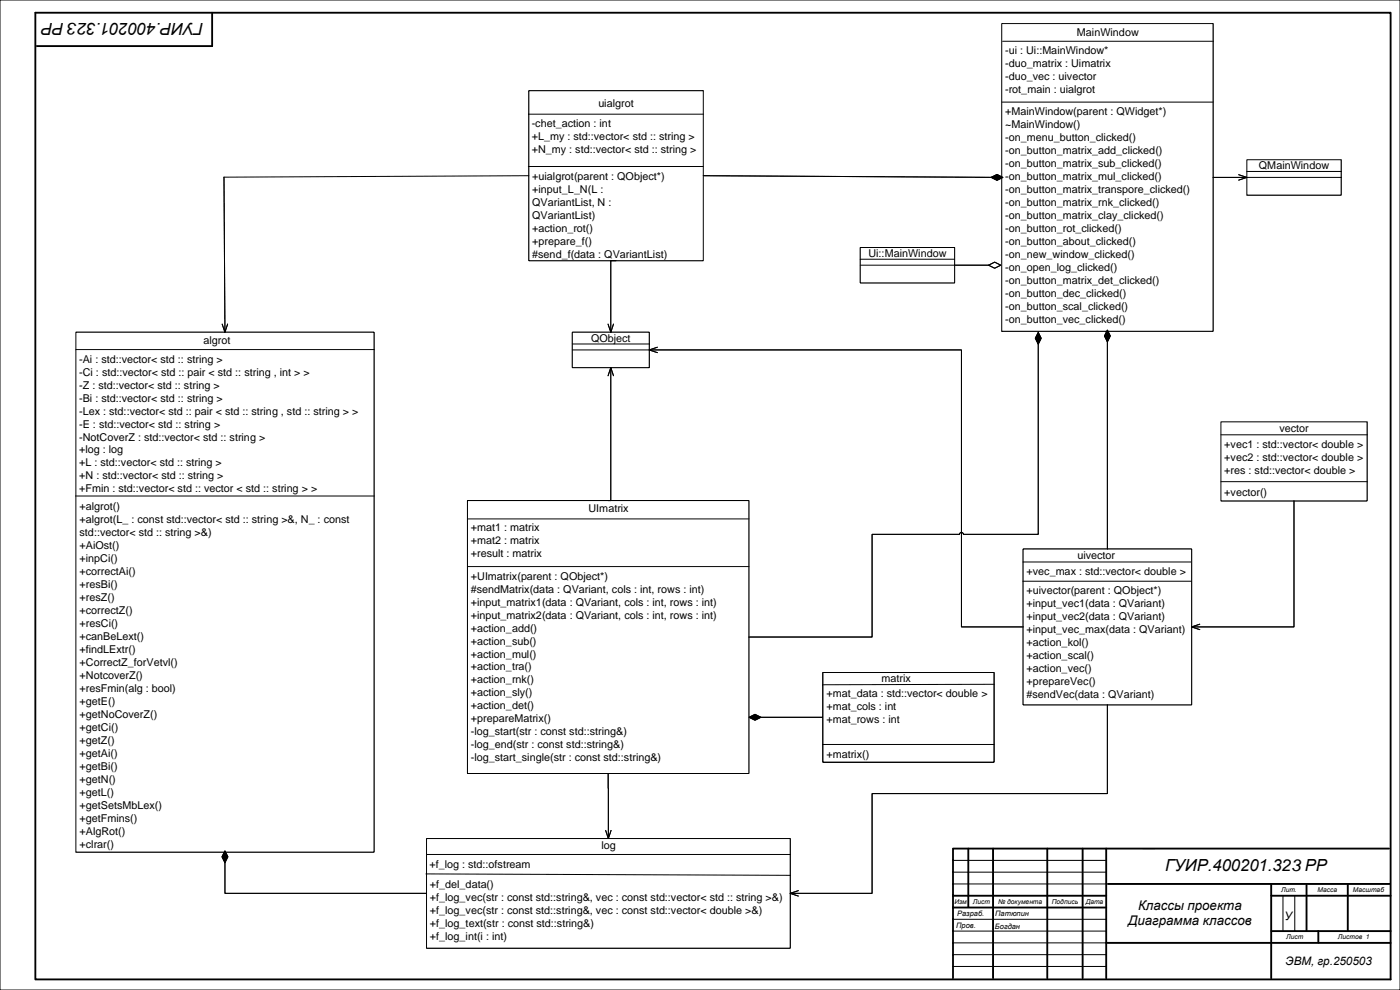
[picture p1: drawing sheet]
<svg xmlns="http://www.w3.org/2000/svg" width="594mm" height="420mm" viewBox="0 0 594 420" stroke-linecap="round" stroke-linejoin="round" font-family="sans-serif">
<defs><g id="words">
<g font-size="7.1">
<text x="86.4" y="9.8" transform="rotate(-180 86.4 9.8)">ГУИР.400201.323 РР</text>
<text x="494.3" y="369.7">ГУИР.400201.323 РР</text>
</g>
<g font-size="5.6">
<text x="482.8" y="385.9">Классы проекта</text>
<text x="478.6" y="392.6">Диаграмма классов</text>
</g>
<g font-size="5">
<text x="545" y="390.1">У</text>
<text x="545.4" y="409.5">ЭВМ, гр.250503</text>
</g>
<g font-size="4.6">
<text x="456.9" y="15.1">MainWindow</text>
<text x="426.4" y="23">-ui : Ui::MainWindow*</text>
<text x="426.4" y="28.5">-duo_matrix : Uimatrix</text>
<text x="426.4" y="34.1">-duo_vec : uivector</text>
<text x="426.4" y="39.6">-rot_main : uialgrot</text>
<text x="253.9" y="45.6">uialgrot</text>
<text x="225.6" y="54">-chet_action : int</text>
<text x="426.4" y="48.9">+MainWindow(parent : QWidget*)</text>
<text x="225.6" y="59.5">+L_my : std::vector&lt; std :: string &gt;</text>
<text x="426.4" y="54.4">~MainWindow()</text>
<text x="426.4" y="59.9">-on_menu_button_clicked()</text>
<text x="225.6" y="65">+N_my : std::vector&lt; std :: string &gt;</text>
<text x="426.4" y="65.4">-on_button_matrix_add_clicked()</text>
<text x="426.4" y="70.9">-on_button_matrix_sub_clicked()</text>
<text x="534.1" y="71.8">QMainWindow</text>
<text x="225.8" y="76.3">+uialgrot(parent : QObject*)</text>
<text x="426.4" y="76.4">-on_button_matrix_mul_clicked()</text>
<text x="225.8" y="81.8">+input_L_N(L :</text>
<text x="426.4" y="81.9">-on_button_matrix_transpore_clicked()</text>
<text x="225.8" y="87.3">QVariantList, N :</text>
<text x="426.4" y="87.4">-on_button_matrix_rnk_clicked()</text>
<text x="225.8" y="92.8">QVariantList)</text>
<text x="426.4" y="92.9">-on_button_matrix_clay_clicked()</text>
<text x="225.8" y="98.3">+action_rot()</text>
<text x="426.4" y="98.4">-on_button_rot_clicked()</text>
<text x="225.8" y="103.8">+prepare_f()</text>
<text x="426.4" y="103.9">-on_button_about_clicked()</text>
<text x="225.8" y="109.3">#send_f(data : QVariantList)</text>
<text x="368.5" y="109">Ui::MainWindow</text>
<text x="426.4" y="109.4">-on_new_window_clicked()</text>
<text x="426.4" y="114.9">-on_open_log_clicked()</text>
<text x="426.4" y="120.4">-on_button_matrix_det_clicked()</text>
<text x="426.4" y="125.9">-on_button_dec_clicked()</text>
<text x="426.4" y="131.4">-on_button_scal_clicked()</text>
<text x="426.4" y="136.9">-on_button_vec_clicked()</text>
<text x="86.3" y="146.1">algrot</text>
<text x="250.7" y="145">QObject</text>
<text x="33.6" y="153.9">-Ai : std::vector&lt; std :: string &gt;</text>
<text x="33.6" y="159.4">-Ci : std::vector&lt; std :: pair &lt; std :: string , int &gt; &gt;</text>
<text x="33.6" y="164.9">-Z : std::vector&lt; std :: string &gt;</text>
<text x="33.6" y="170.4">-Bi : std::vector&lt; std :: string &gt;</text>
<text x="33.6" y="175.9">-Lex : std::vector&lt; std :: pair &lt; std :: string , std :: string &gt; &gt;</text>
<text x="33.6" y="181.4">-E : std::vector&lt; std :: string &gt;</text>
<text x="542.8" y="183.1">vector</text>
<text x="33.6" y="186.9">-NotCoverZ : std::vector&lt; std :: string &gt;</text>
<text x="519.4" y="190">+vec1 : std::vector&lt; double &gt;</text>
<text x="33.6" y="192.4">+log : log</text>
<text x="33.6" y="197.9">+L : std::vector&lt; std :: string &gt;</text>
<text x="519.4" y="195.5">+vec2 : std::vector&lt; double &gt;</text>
<text x="33.6" y="203.4">+N : std::vector&lt; std :: string &gt;</text>
<text x="519.4" y="201">+res : std::vector&lt; double &gt;</text>
<text x="33.6" y="208.9">+Fmin : std::vector&lt; std :: vector &lt; std :: string &gt; &gt;</text>
<text x="519.4" y="210.3">+vector()</text>
<text x="33.8" y="216.5">+algrot()</text>
<text x="249.7" y="217.4">UImatrix</text>
<text x="33.8" y="222">+algrot(L_ : const std::vector&lt; std :: string &gt;&amp;, N_ : const</text>
<text x="33.8" y="227.5">std::vector&lt; std :: string &gt;&amp;)</text>
<text x="199.8" y="225.3">+mat1 : matrix</text>
<text x="33.8" y="233">+AiOst()</text>
<text x="199.8" y="230.8">+mat2 : matrix</text>
<text x="33.8" y="238.5">+inpCi()</text>
<text x="199.8" y="236.3">+result : matrix</text>
<text x="457.1" y="237.1">uivector</text>
<text x="33.8" y="244">+correctAi()</text>
<text x="199.8" y="245.9">+UImatrix(parent : QObject*)</text>
<text x="435.5" y="244">+vec_max : std::vector&lt; double &gt;</text>
<text x="33.8" y="249.5">+resBi()</text>
<text x="199.8" y="251.4">#sendMatrix(data : QVariant, cols : int, rows : int)</text>
<text x="435.5" y="252">+uivector(parent : QObject*)</text>
<text x="33.8" y="255">+resZ()</text>
<text x="199.8" y="256.9">+input_matrix1(data : QVariant, cols : int, rows : int)</text>
<text x="435.5" y="257.5">+input_vec1(data : QVariant)</text>
<text x="33.8" y="260.5">+correctZ()</text>
<text x="199.8" y="262.4">+input_matrix2(data : QVariant, cols : int, rows : int)</text>
<text x="435.5" y="263">+input_vec2(data : QVariant)</text>
<text x="33.8" y="266">+resCi()</text>
<text x="199.8" y="267.9">+action_add()</text>
<text x="435.5" y="268.5">+input_vec_max(data : QVariant)</text>
<text x="33.8" y="271.6">+canBeLext()</text>
<text x="199.8" y="273.4">+action_sub()</text>
<text x="435.5" y="274">+action_kol()</text>
<text x="33.8" y="277.1">+findLExtr()</text>
<text x="199.8" y="278.9">+action_mul()</text>
<text x="435.5" y="279.5">+action_scal()</text>
<text x="33.8" y="282.6">+CorrectZ_forVetvl()</text>
<text x="199.8" y="284.4">+action_tra()</text>
<text x="435.5" y="285">+action_vec()</text>
<text x="33.8" y="288.1">+NotcoverZ()</text>
<text x="33.8" y="293.6">+resFmin(alg : bool)</text>
<text x="199.8" y="289.9">+action_rnk()</text>
<text x="374" y="289.2">matrix</text>
<text x="435.5" y="290.5">+prepareVec()</text>
<text x="33.8" y="299.1">+getE()</text>
<text x="199.8" y="295.5">+action_sly()</text>
<text x="350.6" y="295.9">+mat_data : std::vector&lt; double &gt;</text>
<text x="435.5" y="296">#sendVec(data : QVariant)</text>
<text x="33.8" y="304.6">+getNoCoverZ()</text>
<text x="199.8" y="301">+action_det()</text>
<text x="350.6" y="301.4">+mat_cols : int</text>
<text x="33.8" y="310.1">+getCi()</text>
<text x="199.8" y="306.5">+prepareMatrix()</text>
<text x="199.8" y="312">-log_start(str : const std::string&amp;)</text>
<text x="350.6" y="306.9">+mat_rows : int</text>
<text x="33.8" y="315.6">+getZ()</text>
<text x="199.8" y="317.5">-log_end(str : const std::string&amp;)</text>
<text x="33.8" y="321.1">+getAi()</text>
<text x="199.8" y="323">-log_start_single(str : const std::string&amp;)</text>
<text x="350.6" y="321.4">+matrix()</text>
<text x="33.8" y="326.6">+getBi()</text>
<text x="33.8" y="332.1">+getN()</text>
<text x="33.8" y="337.6">+getL()</text>
<text x="33.8" y="343.1">+getSetsMbLex()</text>
<text x="33.8" y="348.6">+getFmins()</text>
<text x="33.8" y="354.1">+AlgRot()</text>
<text x="33.8" y="359.6">+clrar()</text>
<text x="255.2" y="360.2">log</text>
<text x="182.2" y="368.1">+f_log : std::ofstream</text>
<text x="182.4" y="376.9">+f_del_data()</text>
<text x="182.4" y="382.4">+f_log_vec(str : const std::string&amp;, vec : const std::vector&lt; std :: string &gt;&amp;)</text>
<text x="182.4" y="387.9">+f_log_vec(str : const std::string&amp;, vec : const std::vector&lt; double &gt;&amp;)</text>
<text x="182.4" y="393.4">+f_log_text(str : const std::string&amp;)</text>
<text x="182.4" y="398.9">+f_log_int(i : int)</text>
</g>
<g font-size="3.2">
<text x="406.1" y="388.5">Разраб.</text>
<text x="422.2" y="388.5">Патюпин</text>
<text x="405.7" y="393.5">Пров.</text>
<text x="422.1" y="394">Богдан</text>
</g>
<g font-size="2.8">
<text x="404.9" y="383.5">Изм</text>
<text x="412.7" y="383.4">Лист</text>
<text x="423.5" y="383.4">№ документа</text>
<text x="446.3" y="383.4">Подпись</text>
<text x="460.6" y="383.4">Дата</text>
<text x="543.6" y="378.4">Лит.</text>
<text x="559" y="378.4">Масса</text>
<text x="574" y="378.4">Масштаб</text>
<text x="545.7" y="398.4">Лист</text>
<text x="567.6" y="398.4">Листов 1</text>
</g>
</g></defs>
<path d="M0 0h594v420h-594zM485 360h5M404.3 365h65M404.3 370h65M404.3 375h65M404.3 390h65M404.3 395h65M404.3 400h65.2M544.3 380v15M549.3 380v15M404.3 405h65M404.3 410h65" fill="none" stroke="#000" stroke-width=".42"/>
<g fill="none" stroke="#000" stroke-width=".79">
<path d="M15 5.4h575v410.1h-575zM90 5.4v14.2h-74.4M410.8 360v24.8M421.3 360v55M444.3 360v55M459.3 360v55M469.3 360v55M589.3 360h-185v55M470 375h119.7M539.3 375v40M554.3 375v20M571.8 375v20"/>
<path d="M404.3 380h65M404.3 385h65M469.3 400h120.7M539.3 380h50.7M539.3 395h50.7M559.3 395v5"/>
</g>
<path d="M32.2 141h126.5v220.5h-126.5z" fill-rule="evenodd" fill="#fff"/>
<path d="M32.2 141h126.5v220.5h-126.5zM32.2 148.3h126.5M32 210.4h126.7" fill="none" stroke="#000" stroke-width=".42"/>
<path d="M32.2 141h126.5v220.5h-126.5z" fill-rule="evenodd" fill="#fff"/>
<path d="M32.2 141h126.5v220.5h-126.5zM32.2 148.3h126.5M32 210.4h126.7" fill="none" stroke="#000" stroke-width=".42"/>
<path d="M224.4 38.5h74v72.1h-74z" fill-rule="evenodd" fill="#fff"/>
<path d="M224.4 38.5h74v72.1h-74zM224.4 48.4h74M224.2 70.6h74.1" fill="none" stroke="#000" stroke-width=".42"/>
<path d="M224.4 38.5h74v72.1h-74z" fill-rule="evenodd" fill="#fff"/>
<path d="M224.4 38.5h74v72.1h-74zM224.4 48.4h74M224.2 70.6h74.1" fill="none" stroke="#000" stroke-width=".42"/>
<path d="M242.8 141h32.6v15h-32.6z" fill-rule="evenodd" fill="#fff"/>
<path d="M242.8 141h32.6v15h-32.6zM242.8 145.9h32.6M242.8 148.5h32.6" fill="none" stroke="#000" stroke-width=".42"/>
<path d="M242.8 141h32.6v15h-32.6z" fill-rule="evenodd" fill="#fff"/>
<path d="M242.8 141h32.6v15h-32.6zM242.8 145.9h32.6M242.8 148.5h32.6" fill="none" stroke="#000" stroke-width=".42"/>
<path d="M198.3 212.4h119.4v115.7h-119.4z" fill-rule="evenodd" fill="#fff"/>
<path d="M198.3 212.4h119.4v115.7h-119.4zM198.7 220.1h119M198.3 240.4h119.4" fill="none" stroke="#000" stroke-width=".42"/>
<path d="M198.3 212.4h119.4v115.7h-119.4z" fill-rule="evenodd" fill="#fff"/>
<path d="M198.3 212.4h119.4v115.7h-119.4zM198.7 220.1h119M198.3 240.4h119.4" fill="none" stroke="#000" stroke-width=".42"/>
<path d="M181 355.7h154.3v46.5h-154.3z" fill-rule="evenodd" fill="#fff"/>
<path d="M181 355.7h154.3v46.5h-154.3zM180.8 370.7l154.5 .6M181.1 362.5h154.2" fill="none" stroke="#000" stroke-width=".42"/>
<path d="M181 355.7h154.3v46.5h-154.3z" fill-rule="evenodd" fill="#fff"/>
<path d="M181 355.7h154.3v46.5h-154.3zM180.8 370.7l154.5 .6M181.1 362.5h154.2" fill="none" stroke="#000" stroke-width=".42"/>
<path d="M349.2 285.3h72.5v38h-72.5z" fill-rule="evenodd" fill="#fff"/>
<path d="M349.2 285.3h72.5v38h-72.5zM421.7 290.3l-72.5 .2M349.2 315.8h72.5" fill="none" stroke="#000" stroke-width=".42"/>
<path d="M349.2 285.3h72.5v38h-72.5z" fill-rule="evenodd" fill="#fff"/>
<path d="M349.2 285.3h72.5v38h-72.5zM421.7 290.3l-72.5 .2M349.2 315.8h72.5" fill="none" stroke="#000" stroke-width=".42"/>
<path d="M529 67.8h40v15h-40z" fill-rule="evenodd" fill="#fff"/>
<path d="M529 67.8h40v15h-40zM529 72.7h40M529 75.3h40" fill="none" stroke="#000" stroke-width=".42"/>
<path d="M529 67.8h40v15h-40z" fill-rule="evenodd" fill="#fff"/>
<path d="M529 67.8h40v15h-40zM529 72.7h40M529 75.3h40" fill="none" stroke="#000" stroke-width=".42"/>
<path d="M365 105h40v15h-40z" fill-rule="evenodd" fill="#fff"/>
<path d="M365 105h40v15h-40zM365 110h40M365 112.5h40" fill="none" stroke="#000" stroke-width=".42"/>
<path d="M365 105h40v15h-40z" fill-rule="evenodd" fill="#fff"/>
<path d="M365 105h40v15h-40zM365 110h40M365 112.5h40" fill="none" stroke="#000" stroke-width=".42"/>
<path d="M434.1 232.9h71.5v66.1h-71.5z" fill-rule="evenodd" fill="#fff"/>
<path d="M434.1 232.9h71.5v66.1h-71.5zM434.1 238.4h71.5M434.1 246.6h71.5" fill="none" stroke="#000" stroke-width=".42"/>
<path d="M434.1 232.9h71.5v66.1h-71.5z" fill-rule="evenodd" fill="#fff"/>
<path d="M434.1 232.9h71.5v66.1h-71.5zM434.1 238.4h71.5M434.1 246.6h71.5" fill="none" stroke="#000" stroke-width=".42"/>
<path d="M425 10h89.7v130.5h-89.7z" fill-rule="evenodd" fill="#fff"/>
<path d="M425 10h89.7v130.5h-89.7zM425.4 17.5h89.3M425 43.3h89.7" fill="none" stroke="#000" stroke-width=".42"/>
<path d="M425 10h89.7v130.5h-89.7z" fill-rule="evenodd" fill="#fff"/>
<path d="M425 10h89.7v130.5h-89.7zM425.4 17.5h89.3M425 43.3h89.7" fill="none" stroke="#000" stroke-width=".42"/>
<path d="M518 179h62v33.5h-62z" fill-rule="evenodd" fill="#fff"/>
<path d="M518 179h62v33.5h-62zM518 184.5h62M518 204.3h62" fill="none" stroke="#000" stroke-width=".42"/>
<path d="M518 179h62v33.5h-62z" fill-rule="evenodd" fill="#fff"/>
<g fill="none" stroke="#000" stroke-width=".42">
<path d="M224.4 74.5l-129.4 .7 .4 65.8M514.7 75.3h14.3M525.5 74.1l3.5 1.2-3.5 1.1M261.4 110.6h-2.3v30.4M405 112.5h14.6M419.4 112.5l2.6-1.3 2.6 1.3-2.6 1.3zM96.6 137.5l-1.2 3.5-1.1-3.5M258 137.5l1.1 3.5 1.2-3.5M275.4 148.5h132.5v117.5h26.2M278.9 147.3l-3.5 1.2 3.5 1.1M518 179h62v33.5h-62zM518 184.5h62"/>
<path d="M518 204.3h62M549 212.5v53.5h-43.4M509 264.8l-3.4 1.2 3.4 1.1M317.8 304.3l2.5-1.2 2.5 1.2-2.5 1.2zM320.8 304.3h28.4M258 328.1l.1 27.6M257 352.3l1.1 3.4 1.2-3.4M95.4 361l1.3 2.5-1.3 2.5-1.2-2.5zM95.4 364v15h85.6"/>
</g>
<g fill="#000">
<path d="M317.8 304.3l2.5-1.2 2.5 1.2-2.5 1.2z" fill-rule="evenodd"/>
<path d="M317.8 304.3l2.5-1.2 2.5 1.2-2.5 1.2z" fill-rule="evenodd"/>
<path d="M95.4 361l1.3 2.5-1.3 2.5-1.2-2.5z" fill-rule="evenodd"/>
<path d="M95.4 361l1.3 2.5-1.3 2.5-1.2-2.5z" fill-rule="evenodd"/>
</g>
<path d="M349.2 285.3h72.5v38h-72.5z" fill-rule="evenodd" fill="#fff"/>
<path d="M349.2 285.3h72.5v38h-72.5zM421.7 290.3l-72.5 .2M349.2 315.8h72.5" fill="none" stroke="#000" stroke-width=".42"/>
<path d="M349.2 285.3h72.5v38h-72.5z" fill-rule="evenodd" fill="#fff"/>
<g fill="none" stroke="#000" stroke-width=".42">
<path d="M298.4 74.5l124.1 .8M420.5 75.2l2.5-1.2 2.5 1.3-2.5 1.2zM258 159.4l1.1-3.4 1.2 3.4M259.1 156v56.4h-1.1M440.5 141l1.2 2.5-1.2 2.5-1.2-2.5zM440.5 144v82.7h-31.8a.83 .83 0 0 0-.8-.8 .83 .83 0 0 0-.8 .8h-37.1v43.5h-52.3M469.8 140l1.3 2.5-1.3 2.5-1.2-2.5zM469.8 143v89.9M349.2 285.3h72.5v38h-72.5zM421.7 290.3l-72.5 .2M469.8 299v37.7h-99.8v42.3h-34.7M349.2 315.8h72.5"/>
<path d="M338.7 377.8l-3.4 1.2 3.4 1.1"/>
</g>
<g fill="#000">
<path d="M420.5 75.2l2.5-1.2 2.5 1.3-2.5 1.2z" fill-rule="evenodd"/>
<path d="M420.5 75.2l2.5-1.2 2.5 1.3-2.5 1.2z" fill-rule="evenodd"/>
<path d="M440.5 141l1.2 2.5-1.2 2.5-1.2-2.5z" fill-rule="evenodd"/>
<path d="M440.5 141l1.2 2.5-1.2 2.5-1.2-2.5z" fill-rule="evenodd"/>
<path d="M469.8 140l1.3 2.5-1.3 2.5-1.2-2.5z" fill-rule="evenodd"/>
<path d="M469.8 140l1.3 2.5-1.3 2.5-1.2-2.5z" fill-rule="evenodd"/>
</g>
<use href="#words"/>
</svg>
